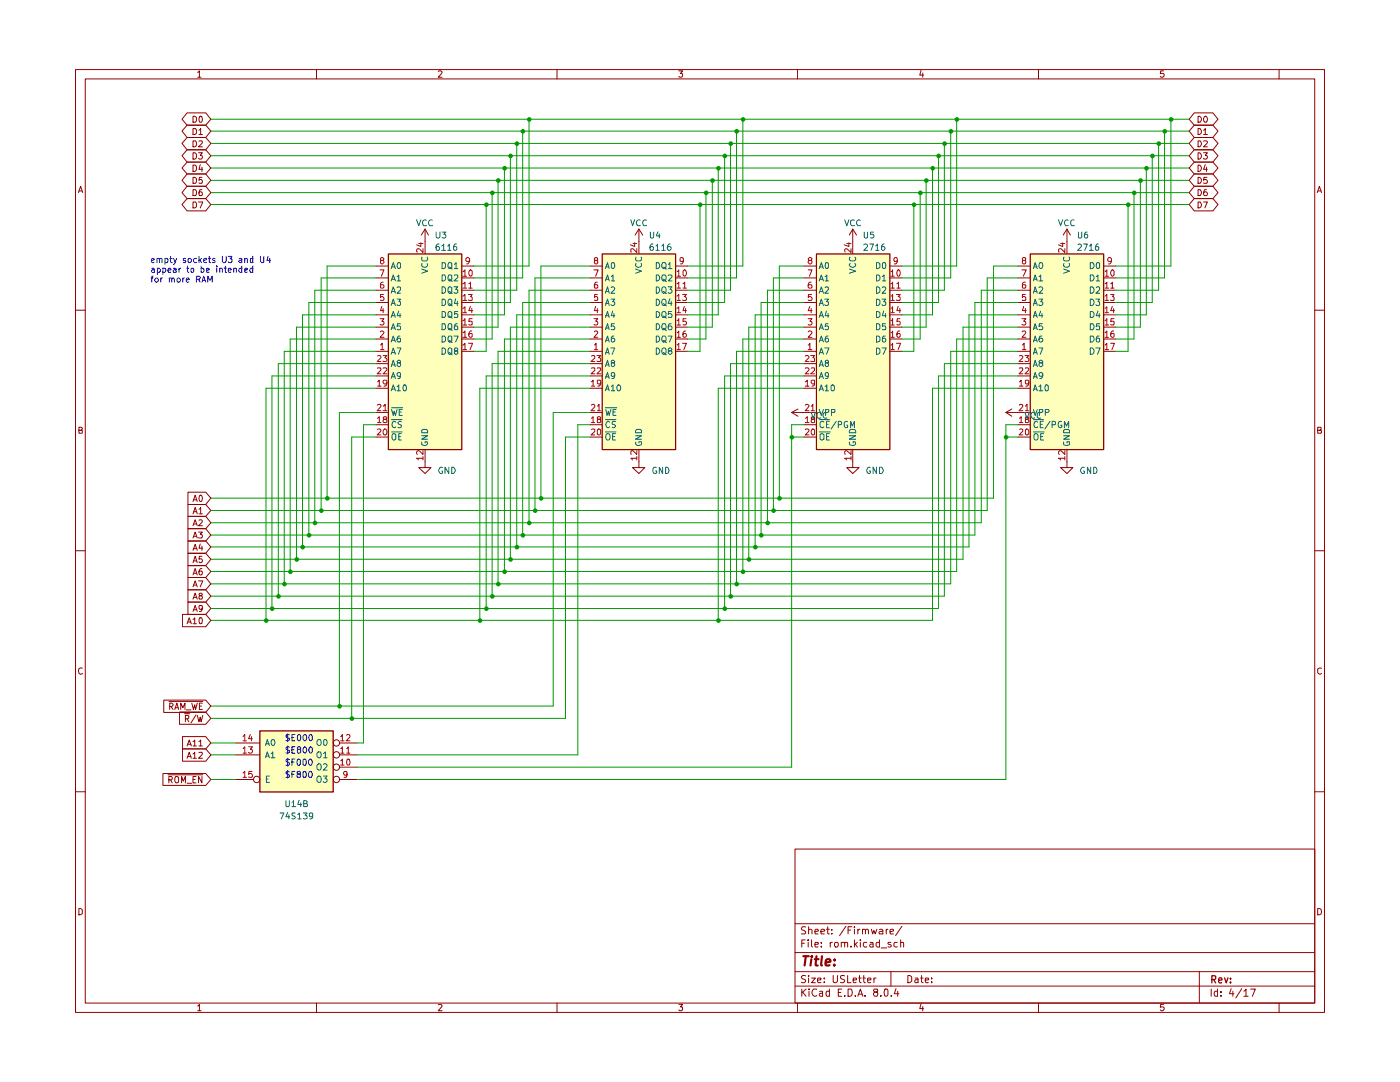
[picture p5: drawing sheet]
<svg xmlns="http://www.w3.org/2000/svg" width="279mm" height="216mm" viewBox="0 0 279 216" stroke-linecap="round" stroke-linejoin="round" font-family="sans-serif">
<g fill="none" stroke="#900000" stroke-width=".2">
<path d="M15.1 13.9h249.2v188.1h-249.2zM17 15.7h245.4v184.5h-245.4zM39.5 14.5l.3-.4v1.3M39.5 15.4h.6M63.2 13.9v1.8M87.5 14.2l.5-.1 .2 .3-.7 1h.7M111.2 13.9v1.8M135.5 14.1h.7l-.4 .5h.3v.7l-.5 .1-.1-.2M159.2 13.9v1.8M183.8 14.1l-.2 .9h.7M184.1 14.6v.8M207.3 13.9v1.8"/>
<path d="M232.2 14.1h-.6v.6l.6-.1 .1 .2v.4l-.2 .2h-.4l-.1-.2M255.3 13.9v1.8M15.7 38.4l.4-1.2 .4 1.2M15.7 38.1h.6M262.9 38.4l.4-1.2 .4 1.2M263.1 38.1h.6M15.1 61.9h1.9M262.4 61.9h1.9M15.7 85.9h.5l.2-.3-.1-.3h-.6v1.1h.6l.1-.5h-.2M263 85.9l.6-.1v-.5h-.6v1.1h.7v-.4v-.1h-.3M15.1 109.9h1.9M262.4 109.9h1.9"/>
<path d="M16.4 133.3a.58 .58 0 0 0-.8 .6 .58 .58 0 0 0 .8 .6v-.1M263.7 133.3h-.3l-.4 .2 .1 .9 .3 .1 .3-.1M15.1 158h1.9M262.4 158h1.9M158.7 169.4h103.7v30.8h-103.7zM15.7 181.3l.6 .1 .1 .2v.7l-.4 .2h-.3zM158.7 196.8h103.7M158.7 193.9h103.7M158.7 190.1h103.7M158.7 184.3h103.7M160 197.4v1.4M160 188.2h.5"/>
<path d="M160.2 198l.7 .8M160.7 187.5h-.7v1.5M160.8 194.7l-.6-.1-.3 .3a.74 .74 0 0 0 .8 .6l.1 .3-.3 .3-.6-.1M160.8 185l-.6-.1-.2 .2v.4l.5 .2 .3 .4-.2 .3h-.7M160.9 197.4l-.9 .7M161.3 187.5v.2M161.3 188v1M161.4 194.6v.2M161.4 185.6l.2-.2 .5 .2v.8M161.4 184.9v1.5M161.4 195.2v.9M161.5 197.4h.1"/>
<path d="M161.5 197.8v1M162 195.2h.7l-.7 .9h.7M162 187.5v1.3l.1 .2M162.6 188.5l.7-.1-.1-.4h-.5l-.1 .2v.6l.2 .2 .4-.1M162.6 185.9l.7-.1-.1-.4h-.4l-.2 .2v.6l.1 .2h.5M163 197.4h-.6a.79 .79 0 0 0-.3 .8 .79 .79 0 0 0 .6 .6l.3-.2M163.2 195.6l.6-.1v-.3h-.6v.1v.7h.6M163.6 197.9h.6v.9M163.8 185.9l.8-.1-.1-.3-.4-.1-.3 .2 .1 .8h.6M163.9 188.8v.2M163.9 188v.2M164.2 198.1l-.6 .2-.1 .2 .2 .3 .5-.1"/>
<path d="M164.5 195.9v.2M164.5 195.2v.1M164.9 185.4h.6M165.2 184.9v1.3l.1 .2h.2M165.5 197.9l-.4-.1-.3 .3 .1 .6h.6M165.5 197.4v1.4M165.7 188v1M166 186.3v.1M166 185.5v.1M166.1 188h-.2l-.2 .3M166.3 194.6l.1 1.4a.52 .52 0 0 0 .7-.2v-1.2M166.6 188.1l.5-.1 .2 .3v.4l-.3 .3h-.2l-.3-.3z"/>
<path d="M167.3 198h.5M167.9 188.1l.6-.1 .1 1M167.9 188v1M168 197.4h-.7v1.4h.7M168.6 198.6v.2M168.6 194.7h-.8a.57 .57 0 0 0 .1 .6 .57 .57 0 0 0 .6 .2l.1 .3a.6 .6 0 0 1-.9 .2M168.6 188.2v-.2h.5l.1 1M168.8 184.8l-1.2 1.9M169.2 194.6v1.5h.6M169.2 197.4h.6a.94 .94 0 0 1-.1 1.4h-.5zM169.2 185.6h.6M169.8 188.8v.2"/>
<path d="M170 184.9h-.8v1.5M170.3 195.6l.6-.1v-.3h-.6v.1v.7h.6M170.5 184.9v.2M170.5 185.4v1M170.5 187.5v1.5M170.7 198.6v.2M170.7 188.4l.4 .6M171.1 188l-.6 .6M171.2 198.8l.5-1.4 .5 1.4M171.2 185.4v1M171.4 195.2h.5M171.4 198.4h.6"/>
<path d="M171.5 194.6v1.2l.4 .3M171.6 185.4l-.4 .3M171.7 187.5v.2M171.7 188v1M172.1 185.6l.2-.2 .4 .2v.8M172.1 185.4v1M172.2 195.2h.5M172.4 194.6v1.2l.2 .3h.1M172.6 198.6v.2M172.7 185.6l.2-.2 .4 .2v.8M173 188h-.5l-.2 .3v.4l.3 .3 .4-.1M173.1 195.6l.7-.1-.1-.3h-.5l-.1 .1 .1 .7h.5"/>
<path d="M173.7 188h.5v1M173.9 185.4l.3 1 .2-.7 .3 .7 .3-1M174.2 188.4h-.5l-.1 .2 .1 .4 .5-.1M174.4 195.2v.9M174.7 198l-.4-.3 .2-.3h.6l.1 .3-.3 .3a.45 .45 0 0 0-.5 .1 .45 .45 0 0 0 0 .5l.1 .1a.44 .44 0 0 0 .6-.1 .44 .44 0 0 0-.2-.6M174.8 195.2h-.2l-.2 .2M175.5 188h-.5l-.2 .3v.4l.3 .3 .4-.1M175.5 185.5l.4-.1 .3 .2v.8h-.7v-.5l.7-.1M175.5 187.5v1.5M175.8 198.6v.2M175.9 189.1h1.1M176.5 197.4h.5l.2 .2v.9l-.3 .3a.99 .99 0 0 1-.4-1.4z"/>
<path d="M176.9 185.4v1M177.2 185.4l-.3 .3M177.6 185.9l.7-.1v-.3l-.4-.1-.3 .2 .1 .8h.6M177.8 188h-.5l-.1 .3 .6 .3 .1 .2-.3 .2-.4-.1M177.8 193.9v2.9M177.9 198.6v.2M178.8 197.3l-.3 1h.9M179.1 188l-.6 .1-.1 .6a.45 .45 0 0 0 .7 .2M179.2 197.8v1M179.7 188.1l.6-.1v1M179.7 187.5v1.5M180 184.8l-1.3 1.9"/>
<path d="M181.2 194.6h.3l.4 .4v.7l-.4 .4h-.3zM182.6 195.2h.5l.1 .9M183.2 195.5h-.5l-.2 .2 .2 .4 .5-.1M183.7 195.2h.5M183.9 194.6v1.2l.3 .3M184.7 195.6l.6-.1v-.3h-.6v.1v.7h.6M185.9 195.9v.2M185.9 195.2v.1M239.4 193.9v6.3M241.7 197.4v1.4M243 197.9l-.4-.1-.3 .3 .1 .6h.6M243 197.4v1.4"/>
<path d="M243.7 198.6v.2M243.7 197.9v.1M245.7 197.3l-.3 1h.9M246 197.8v1M247.8 197.3l-1.2 1.8M248.2 197.8l.5-.4v1.4M248.2 198.8h.9M249.6 197.4h.9l-.6 1.4M263 181.3a.65 .65 0 0 1 .7 .6 .65 .65 0 0 1-.7 .6zM39.5 200.7l.3-.3v1.3M39.5 201.7h.6M63.2 200.2v1.8"/>
<path d="M87.5 200.5l.5-.1 .2 .3-.7 1h.7M111.2 200.2v1.8M135.5 200.4h.7l-.4 .5h.3v.7l-.5 .1-.1-.2M159.2 200.2v1.8M183.8 200.3l-.2 1h.7M184.1 200.8v.9M207.3 200.2v1.8M232.2 200.4h-.6v.6l.6-.1 .1 .2v.3l-.2 .3h-.4l-.1-.2M255.3 200.2v1.8"/>
</g>
<path d="M241.9 195.5l.6-.1 .1-.6-.7-.1v1.4M242.2 195.5l.4 .6M243.2 195.6l.7-.1-.2-.4-.4 .1-.1 .7 .2 .2 .4-.1M244.4 195.1l.3 1 .4-1M245.6 196v.1M245.6 195.2v.2" fill="none" stroke="#900000" stroke-width=".25"/>
<path d="M160.3 190.8h1.1M160.8 190.8l-.2 1.9M161.9 191.4l-.1 1.3M162 190.8v.2M162.6 191.4h.8M162.9 190.8l-.1 1.8 .4 .1M164 190.8l-.1 1.6 .1 .3M164.8 192.1l.9-.2v-.4a.6 .6 0 0 0-.9 .1v1h.8M166.5 192.5v.2M166.6 191.5v.1" fill="none" stroke="#900000" stroke-width=".42"/>
<g fill="#feffba">
<path d="M120.1 50.6h14.7v39.1h-14.7z"/>
<path d="M77.5 50.6h14.6v39.1h-14.6z"/>
<path d="M51.8 145.8h14.7v12.2h-14.7z"/>
<path d="M205.6 50.6h14.6v39.1h-14.6z"/>
<path d="M162.9 50.6h14.6v39.1h-14.6z"/>
</g>
<g fill="none" stroke="#900000" stroke-width=".2">
<path d="M37.3 37.2h3.8l1 1.2-1 1.2h-3.8l-1-1.2zM37.3 39.6h3.8l1 1.2-1 1.3h-3.8l-1-1.3zM37.3 29.9h3.8l1 1.2-1 1.2h-3.8l-1-1.2zM37.3 34.7h3.8l1 1.3-1 1.2h-3.8l-1-1.2zM37.3 25h3.8l1 1.2-1 1.2h-3.8l-1-1.2zM37.3 22.5h3.8l1 1.3-1 1.2h-3.8l-1-1.2zM37.3 32.3h3.8l1 1.2-1 1.2h-3.8l-1-1.2zM37.3 27.4h3.8l1 1.2-1 1.3h-3.8l-1-1.3zM38.5 37.8h.5l.2 .3v.7l-.2 .2h-.5zM38.5 30.5h.4l.3 .3v.6l-.3 .3h-.4zM38.5 35.4h.4l.3 .2v.7l-.2 .3h-.5zM38.5 25.7h.5l.2 .2v.7l-.3 .2h-.4z"/>
<path d="M38.5 23.2h.4l.3 .3v.6l-.2 .3h-.5zM38.5 32.9l.5 .1 .2 .3v.6l-.3 .3h-.4zM38.5 28.1h.5l.2 .3v.6l-.3 .3h-.4zM39.6 30.5h.8l-.4 .5 .3 .1v.6h-.5l-.2-.1M39.7 26l.3-.3v1.1M39.7 28.2l.6-.1 .1 .3-.8 .9h.8M39.7 26.8h.7M39.8 23.3l.3-.1a.86 .86 0 0 1 .1 1.2l-.4-.1zM40 32.9l-.3 .9h.8M40.3 37.8h-.3l-.3 .6 .1 .6h.5a.43 .43 0 0 0 0-.5 .43 .43 0 0 0-.5-.1l-.1 .1M40.3 35.4h-.5l-.1 .6 .2-.2 .4 .1v.7l-.6-.1M40.3 33.4v.8"/>
<path d="M238.3 22.5h3.8l1 1.3-1 1.2h-3.8l-1-1.2zM238.3 27.4h3.8l1 1.2-1 1.3h-3.8l-1-1.3zM238.3 29.9h3.8l1 1.2-1 1.2h-3.8l-1-1.2zM238.3 25h3.8l1 1.2-1 1.2h-3.8l-1-1.2zM238.3 34.7h3.8l1 1.3-1 1.2h-3.8l-1-1.2zM238.3 37.2h3.8l1 1.2-1 1.2h-3.8l-1-1.2zM238.3 32.3h3.8l1 1.2-1 1.2h-3.8l-1-1.2zM238.3 39.6h3.8l1 1.2-1 1.3h-3.8l-1-1.3zM239.1 23.2a.66 .66 0 0 1 .7 .4 .66 .66 0 0 1-.3 .8h-.4zM239.1 28.1h.4a.66 .66 0 0 1 .3 .8 .66 .66 0 0 1-.7 .4zM239.1 30.5a.64 .64 0 0 1 .7 .6 .64 .64 0 0 1-.7 .6zM239.1 25.7h.4a.66 .66 0 0 1 .3 .7 .66 .66 0 0 1-.7 .4z"/>
<path d="M239.1 35.4a.66 .66 0 0 1 .7 .4 .66 .66 0 0 1-.3 .8h-.4zM239.1 37.8h.4l.2 .3 .1 .4-.3 .5h-.4zM239.1 32.9a.64 .64 0 0 1 .7 .7 .64 .64 0 0 1-.7 .6zM240.2 28.2l.6-.1 .2 .2-.1 .3-.7 .7h.8M240.2 30.5h.8l-.5 .5 .4 .1 .1 .4-.3 .2h-.3l-.2-.1M240.2 26l.3-.3v1.1M240.2 26.8h.8M240.4 23.3l.2-.1a.84 .84 0 0 1 .2 1.2l-.4-.1a.78 .78 0 0 1 0-1zM240.5 32.9l-.3 .9h.8M240.8 37.8l-.4 .1-.2 .9 .2 .2 .5-.1 .1-.4-.3-.2h-.2l-.3 .2M240.8 33.4v.8M240.9 35.4h-.6l-.1 .6 .2-.2h.3l.3 .3v.3l-.2 .2-.6-.1"/>
<path d="M38.5 40.3h.5l.2 .3v.6l-.3 .3h-.4zM39.6 40.3h.9l-.5 1.2M75 55.5h2.5M75 57.9h2.5M75 53.1h2.5M84.8 45.7v4.9M84.8 45.7l-.7 1.2M84.8 45.7l.7 1.2M92.1 55.5h2.5M92.1 57.9h2.5M92.1 53.1h2.5M117.8 55.5h2.3"/>
<path d="M117.8 57.9h2.3M117.8 53.1h2.3M127.5 45.7l-.8 1.2M127.5 45.7v4.9M127.5 45.7l.8 1.2M134.8 55.5h2.4M134.8 57.9h2.4M134.8 53.1h2.4M160.4 55.5h2.5M160.4 57.9h2.5M160.4 53.1h2.5M170.2 45.7v4.9"/>
<path d="M170.2 45.7l-.7 1.2M170.2 45.7l.7 1.2M177.5 55.5h2.5M177.5 57.9h2.5M177.5 53.1h2.5M203.1 55.5h2.5M203.1 57.9h2.5M203.1 53.1h2.5M212.9 45.7v4.9M212.9 45.7l-.7 1.2M212.9 45.7l.7 1.2M220.2 55.5h2.5"/>
<path d="M220.2 57.9h2.5M220.2 53.1h2.5M239.1 40.3h.4a.66 .66 0 0 1 .3 .8 .66 .66 0 0 1-.7 .4zM240.2 40.3h.8l-.5 1.2M75 70.1h2.5M75 60.4h2.5M75 62.8h2.5M75 65.3h2.5M75 67.6h2.5M75 77.5h2.5M75 75h2.5M75 72.6h2.5"/>
<path d="M92.1 70.1h2.5M92.1 60.4h2.5M92.1 62.8h2.5M92.1 65.3h2.5M92.1 67.6h2.5M117.8 70.1h2.3M117.8 60.4h2.3M117.8 62.8h2.3M117.8 65.3h2.3M117.8 67.6h2.3M117.8 77.5h2.3M117.8 75h2.3"/>
<path d="M117.8 72.6h2.3M134.8 70.1h2.4M134.8 60.4h2.4M134.8 62.8h2.4M134.8 65.3h2.4M134.8 67.6h2.4M160.4 70.1h2.5M160.4 60.4h2.5M160.4 62.8h2.5M160.4 65.3h2.5M160.4 67.6h2.5M160.4 77.5h2.5"/>
<path d="M160.4 75h2.5M160.4 72.6h2.5M177.5 70.1h2.5M177.5 60.4h2.5M177.5 62.8h2.5M177.5 65.3h2.5M177.5 67.6h2.5M203.1 70.1h2.5M203.1 60.4h2.5M203.1 62.8h2.5M203.1 65.3h2.5M203.1 67.6h2.5"/>
<path d="M203.1 77.5h2.5M203.1 75h2.5M203.1 72.6h2.5M220.2 70.1h2.5M220.2 60.4h2.5M220.2 62.8h2.5M220.2 65.3h2.5M220.2 67.6h2.5M37.5 98.2h3.6l1 1.2-1 1.3h-3.6zM38.6 99.7h.6M40 98.8a.68 .68 0 0 1 .4 .6 .68 .68 0 0 1-.4 .7l-.3-.5 .1-.6zM75 84.8h2.5"/>
<path d="M75 87.2h2.5M75 82.3h2.5M84.8 89.7v3.6h1.2l-1.2 1.2-1.2-1.2h1.2M117.8 84.8h2.3M117.8 87.2h2.3M117.8 82.3h2.3M127.5 89.7v3.6h1.2l-1.2 1.2-1.3-1.2h1.3M158 82.3h4.9M158 82.3l1.3 .8M159.3 81.6l-1.3 .7M160.4 84.8h2.5M160.4 87.2h2.5"/>
<path d="M170.2 89.7v3.6h1.2l-1.2 1.2-1.2-1.2h1.2M200.7 82.3h4.9M200.7 82.3l1.2 .8M201.9 81.6l-1.2 .7M203.1 84.8h2.5M203.1 87.2h2.5M212.9 89.7v3.6h-1.2l1.2 1.2 1.2-1.2h-1.2M37.5 100.7h3.6l1 1.2-1 1.1h-3.6zM37.5 103h3.6l1 1.3-1 1.2h-3.6zM37.5 105.5h3.6l1 1.3-1 1.1h-3.6zM37.5 107.9h3.6l1 1.2-1 1.3h-3.6zM37.5 110.4h3.6l1 1.2-1 1.3h-3.6z"/>
<path d="M37.5 117.7h3.6l1 1.3-1 1.1h-3.6zM37.5 115.2h3.6l1 1.3-1 1.2h-3.6zM37.5 112.9h3.6l1 1.1-1 1.2h-3.6zM38.5 102.5l.4-1.2 .5 1.2M38.5 100.1l.4-1.3 .5 1.3M38.5 104.9l.4-1.2 .5 1.2M38.5 107.4l.4-1.2 .5 1.2M38.5 109.8l.4-1.2 .5 1.2M38.5 112.3l.4-1.3 .5 1.3M38.5 119.5l.4-1.1 .5 1.1M38.5 117.1l.4-1.2 .5 1.2M38.5 114.7l.4-1.2 .5 1.2"/>
<path d="M38.6 102.1h.6M38.6 104.6h.6M38.6 107h.6M38.6 109.5h.6M38.6 111.9h.6M38.6 119.2h.6M38.6 116.8h.6M38.6 114.4h.6M39.6 106.2h.8l-.4 .4 .3 .1 .1 .1-.1 .6-.7-.1M39.6 115.9h.9l-.5 1.2M39.7 101.6l.3-.3v1.2M39.7 103.8l.4-.1 .3 .4-.8 .8h.8"/>
<path d="M39.7 102.5h.7M40 108.5l-.3 .9h.8M40 118.9l-.3-.3a.35 .35 0 0 1 .3-.2 .35 .35 0 0 1 .4 .2l-.1 .2-.5 .2v.5h.5l.1-.4-.3-.2M40.3 111h-.5l-.1 .6h.6v.6l-.4 .1-.2-.2M40.3 113.5h-.3a.93 .93 0 0 0-.2 1.1h.5l.1-.5-.1-.1h-.5l-.1 .1M40.3 109v.8M32.7 139.7h8.4l1 1.2-1 1.3h-8.4zM33.7 140h6.8M36.4 122.6h4.7l1 1.2-1 1.3h-4.7zM37.3 124.5l.5-1.2 .4 1.2M37.5 120.1h3.6l1 1.3-1 1.2h-3.6zM37.5 124.1h.6"/>
<path d="M38.5 123.6l.4-.3v1.2M38.5 122l.4-1.2 .5 1.2M38.5 124.5h.7M38.6 121.7h.6M39.8 123.4l.4-.1a.91 .91 0 0 1-.1 1.2l-.3-.1zM40.4 121.3l-.3 .3-.3-.1v-.7h.5l.1 .2-.2 .9-.4 .1M32.5 154.3h8.6l1 1.2-1 1.2h-8.6zM33.5 154.6h7M33.7 155.6h.5l.2-.2v-.3l-.2-.2h-.5v1.3M33.9 141h.4l.2-.5-.2-.2h-.4v1.3M34 155.6l.4 .6M34.1 141l.4 .6"/>
<path d="M34.9 141.6l.4-1.3 .3 1.3M35 141.2h.6M35.1 154.9l.5 .2v.9l-.5 .2a.86 .86 0 0 1 0-1.3zM35.8 142.1h5.3l1 1.2-1 1.2h-5.3zM36.1 141.6v-1.3l.4 .9 .4-.9v1.3M36.2 156.2v-1.3l.4 1 .4-1v1.3M36.4 147h4.7l1 1.3-1 1.1h-4.7zM36.4 149.4h4.7l1 1.2-1 1.3h-4.7zM36.8 142.4h1M37 143.4h.5l.2-.1v-.5l-.7-.1v1.3M37.2 141.6h.9M37.3 148.8l.5-1.1 .4 1.1"/>
<path d="M37.3 151.3l.5-1.2 .4 1.2M37.3 143.4l.4 .6M37.3 156.3h1M37.5 148.5h.6M37.5 151h.6M38.3 140.3l.3 1.3 .3-1 .1 1 .4-1.3M38.5 148l.4-.3v1.1M38.5 150.5l.4-.4v1.2M38.5 155.5h.4M38.5 148.8h.7M38.5 151.3h.7M39.1 154.9h-.6v1.3h.6"/>
<path d="M39.1 142.7l-1 1.6M39.4 142.7l.3 1.3 .3-.9 .1 .9 .4-1.3M39.7 148l.3-.3v1.1M39.7 150.2l.6-.1 .1 .4-.8 .8h.8M39.7 148.8h.7M39.8 140.9h.4M40.3 154.9v1.3l-.7-1.3v1.3M40.4 140.3h-.6v1.3h.6M47 150.6h4.8M47 148.3h4.8M47 155.5h3.6M67.7 153.1h3.7"/>
<path d="M67.7 150.6h3.7M67.7 148.3h3.7M67.7 155.5h3.7"/>
<circle cx="51.2" cy="155.5" r=".64"/>
<circle cx="67.1" cy="153.1" r=".64"/>
<circle cx="67.1" cy="148.3" r=".64"/>
<circle cx="67.1" cy="150.6" r=".64"/>
<circle cx="67.1" cy="155.5" r=".64"/>
</g>
<path d="M77.5 50.7h14.7v39h-14.7zM120.2 50.7h14.6v39h-14.6zM162.9 50.7h14.7v39h-14.7zM205.6 50.7h14.7v39h-14.7zM51.9 145.8h14.6v12.2h-14.6z" fill="none" stroke="#900000" stroke-width=".25"/>
<g fill="none" stroke="#006665" stroke-width=".2">
<path d="M78.1 58.5l.4-1.3 .4 1.3M78.1 56l.4-1.1 .4 1.1M78.1 53.6l.4-1.2 .4 1.2M78.2 58.2h.6M78.2 55.7h.6M78.2 53.3h.6M79.2 59.7h.7l-.3 .5 .3 .1v.5l-.1 .2h-.4l-.2-.2M79.2 57.4l.2-.2h.4l.1 .2v.4l-.7 .7h.7M79.2 55.2l.4-.3v1.1M79.2 56h.7M79.4 52.4h.4l.1 .2v.7l-.3 .3a.84 .84 0 0 1-.2-1.2zM84.2 53.7l1.1 .4-1.1 .4"/>
<path d="M84.2 52.6v.5a.61 .61 0 0 0 .7 .2 .61 .61 0 0 0 .4-.7M84.2 51.3v.6l.2 .2h.7a.52 .52 0 0 0 .2-.8M88.2 54.9h.5l.2 .2v.6l-.3 .3h-.4zM88.2 57.2l.5 .1 .2 .3v.6l-.3 .3h-.4zM88.2 59.7l.5 .1 .2 .2v.6l-.3 .4h-.4zM88.2 52.4h.5l.2 .3v.6l-.3 .3h-.4zM89.5 57.4l.2-.2 .5 .2v.9l-.5 .2a.9 .9 0 0 1-.2-1.1zM89.5 59.9l.2-.2 .5 .2v.9l-.5 .2a.9 .9 0 0 1-.2-1.1zM89.6 54.9h.4l.2 .1v.9l-.5 .1a.86 .86 0 0 1-.1-1.1zM89.6 52.4h.4l.2 .2v.8l-.5 .2a.86 .86 0 0 1-.1-1.2zM89.7 55.7l.6 .4M89.7 58.2l.6 .4"/>
<path d="M89.7 53.3l.6 .4M90.6 57.2h.8l-.5 .5 .5 .1v.5l-.3 .2h-.3l-.2-.2M90.7 54.9h.6l.1 .5-.8 .6h.8M90.7 52.7l.3-.3v1.2M90.7 53.6h.7M90.9 59.6l-.2 .9h.7M120.8 58.5l.4-1.3 .4 1.3M120.8 56l.4-1.1 .4 1.1M120.8 53.6l.4-1.2 .4 1.2M120.9 58.2h.6M120.9 55.7h.6M120.9 53.3h.6"/>
<path d="M121.9 59.7h.8l-.4 .5 .4 .2v.3l-.3 .3h-.3l-.2-.2M122 57.4l.4-.2 .3 .4-.8 .9h.8M122 55.2l.3-.3v1.1M122 52.6l.2-.2 .3 .1a.66 .66 0 0 1-.2 1.1l-.3-.3zM122 56h.7M126.8 53.7l1.2 .4-1.2 .4M126.9 52.6a.61 .61 0 0 0 .3 .7 .61 .61 0 0 0 .8-.2l-.1-.5M126.9 51.3v.1a.45 .45 0 0 0 .2 .7h.7l.2-.2-.1-.6M131 54.9h.4a.66 .66 0 0 1 .2 .7 .66 .66 0 0 1-.6 .4zM131 57.2a.64 .64 0 0 1 .7 .7 .64 .64 0 0 1-.7 .6zM131 59.7a.64 .64 0 0 1 .7 .6 .64 .64 0 0 1-.7 .7zM131 52.4h.4a.66 .66 0 0 1 .2 .8 .66 .66 0 0 1-.6 .4z"/>
<path d="M132.2 59.9l.2-.2 .4 .1a.77 .77 0 0 1-.2 1.2l-.4-.1a.92 .92 0 0 1 0-1zM132.2 54.9h.6a.77 .77 0 0 1-.2 1.1h-.4a.87 .87 0 0 1 0-1.1zM132.2 57.3h.6a.77 .77 0 0 1-.2 1.2l-.4-.1a.87 .87 0 0 1 0-1.1zM132.2 52.4h.6a.77 .77 0 0 1-.2 1.2l-.4-.1a.87 .87 0 0 1 0-1.1zM132.3 55.7l.7 .4M132.3 58.2l.7 .4M132.3 53.3h.3l.2 .4h.2M133.3 54.9h.6l.2 .1-.1 .4-.7 .6h.8M133.3 57.2h.8l-.4 .5 .3 .1 .1 .5-.2 .2h-.4l-.2-.2M133.3 52.7l.4-.3v1.2M133.3 53.6h.8M133.7 59.6l-.4 .9h.8"/>
<path d="M163.5 58.5l.4-1.3 .4 1.3M163.5 56l.4-1.1 .4 1.1M163.5 53.6l.4-1.2 .4 1.2M163.7 58.2h.5M163.7 55.7h.5M163.7 53.3h.5M164.6 59.7h.8l-.5 .5h.4l.1 .2-.1 .5-.5 .1-.2-.2M164.7 57.4l.4-.2 .3 .4-.8 .9h.8M164.7 55.2l.3-.3v1.1M164.7 56h.7M164.8 52.4h.4a.86 .86 0 0 1-.1 1.2h-.2a.86 .86 0 0 1-.1-1.2zM169.5 53.7l1.3 .4-1.3 .4"/>
<path d="M169.7 52.6l-.2 .2a.65 .65 0 0 0 .6 .5 .65 .65 0 0 0 .7-.5l-.2-.2M169.7 51.3l-.2 .4 .3 .4 .8-.1 .2-.3-.2-.4M174.9 54.9h.4l.3 .2v.6l-.4 .3h-.3zM174.9 57.2l.6 .2 .1 .2v.6l-.4 .3h-.3zM174.9 59.7l.6 .2 .1 .1v.6l-.4 .4h-.3zM174.9 52.4h.4l.3 .3v.6l-.4 .3h-.3zM176 59.7h.8l-.4 .5h.3l.1 .2-.1 .5-.5 .1-.2-.2M176.1 55.2l.3-.3v1.1M176.1 57.4l.4-.2 .3 .4-.8 .9h.8M176.1 52.6l.2-.2h.3a.86 .86 0 0 1-.1 1.2l-.3-.1-.1-.2zM176.1 56h.7M206.2 58.5l.4-1.3 .4 1.3"/>
<path d="M206.2 56l.4-1.1 .4 1.1M206.2 53.6l.4-1.2 .4 1.2M206.3 58.2h.6M206.3 55.7h.6M206.3 53.3h.6M207.3 59.7h.8l-.4 .5 .4 .2v.3l-.2 .3h-.4l-.2-.2M207.3 57.4l.2-.2h.4l.2 .3-.1 .3-.7 .7h.8M207.3 55.2l.4-.3v1.1M207.3 56h.8M207.5 52.4h.2a.62 .62 0 0 1 .4 .6 .62 .62 0 0 1-.4 .6 .84 .84 0 0 1-.2-1.2zM212.3 53.7l1.1 .4-1.1 .4M212.3 52.6v.5l.5 .2 .6-.2v-.5"/>
<path d="M212.3 51.3v.6l.2 .2h.7l.2-.2v-.6M217.6 54.9h.5a.66 .66 0 0 1 .2 .8 .66 .66 0 0 1-.7 .3zM217.6 57.2a.65 .65 0 0 1 .8 .7 .65 .65 0 0 1-.8 .6zM217.6 59.7a.65 .65 0 0 1 .8 .6 .65 .65 0 0 1-.8 .7zM217.6 52.4h.5a.66 .66 0 0 1 .2 .8 .66 .66 0 0 1-.7 .4zM218.7 59.7h.8l-.4 .5 .4 .1v.5l-.2 .2h-.4l-.2-.2M218.8 55.2l.3-.3v1.1M218.8 57.4l.1-.2h.4l.2 .2v.4l-.8 .7h.8M218.8 56h.7M218.9 52.5l.4-.1 .2 .2v.7a.35 .35 0 0 1-.5 .3 .35 .35 0 0 1-.2-.4zM78.1 70.7l.4-1.3 .4 1.3M78.1 78l.4-1.2 .4 1.2"/>
<path d="M78.1 68.2l.4-1.1 .4 1.1M78.1 75.5l.4-1.2 .4 1.2M78.1 73.2l.4-1.3 .4 1.3M78.1 65.8l.4-1.2 .4 1.2M78.1 63.3l.4-1.2 .4 1.2M78.1 61l.4-1.3 .4 1.3M78.2 70.4h.6M78.2 77.6h.6M78.2 67.9h.6M78.2 75.2h.6M78.2 72.8h.6M78.2 65.4h.6"/>
<path d="M78.2 63h.6M78.2 60.5h.6M79.2 69.4h.8l-.5 1.3M79.2 77.1l.4-.3v1.2M79.2 78h.7M79.5 72.4l-.3-.3 .3-.2h.3l.1 .4-.4 .1-.3 .2v.3l.3 .3 .4-.2v-.4l-.1-.2M79.6 62.1l-.4 .9h.8M79.8 67.1h-.4l-.2 .9 .3 .2h.4v-.6l-.4-.1-.3 .2M79.8 62.6v.7M79.9 74.8v.2a.42 .42 0 0 1-.5 0 .42 .42 0 0 1-.1-.6h.6v.9l-.1 .2h-.4M79.9 64.6h-.6l-.1 .6 .2-.2h.4l.1 .2v.5h-.7M80.5 76.9l.4-.1a.86 .86 0 0 1 0 1.2l-.4-.1z"/>
<path d="M88.2 62.1h.4l.3 .3v.7l-.2 .2h-.5zM88.2 64.6h.5l.2 .3v.6l-.2 .3h-.5zM88.2 67.1h.5l.2 .2v.7l-.3 .2h-.4zM88.2 69.4h.4l.3 .4v.6l-.3 .3h-.4zM89.5 62.3l.2-.2 .5 .2v.9l-.2 .1h-.3a.74 .74 0 0 1-.2-1zM89.5 69.6l.2-.2 .5 .2v.9l-.5 .2a.9 .9 0 0 1-.2-1.1zM89.6 64.6h.4l.2 .2v.8l-.2 .2h-.4l-.1-.2-.1-.6zM89.6 67.1h.4l.2 .1v.9l-.5 .1a.86 .86 0 0 1-.1-1.1zM89.7 60.6l.6 .4M89.7 63.1l.6 .4M89.7 65.5l.6 .5M89.7 68l.6 .3"/>
<path d="M89.7 70.4l.6 .4M90.6 67.1h.8l-.5 1.1M90.9 70l-.1-.1a.34 .34 0 0 1 .1-.4 .34 .34 0 0 1 .5 .1l-.1 .3-.5 .1-.1 .2v.2l.2 .3 .5-.2v-.4l-.3-.1M91.3 64.6l-.5 .1-.1 .8 .1 .3 .6-.1-.1-.6-.4-.1-.2 .3M91.3 60.1v.9M91.4 62.1h-.6l-.1 .6 .1-.1 .5 .1 .1 .5h-.7M120.8 70.7l.4-1.3 .4 1.3M120.8 78l.4-1.2 .4 1.2M120.8 68.2l.4-1.1 .4 1.1M120.8 75.5l.4-1.2 .4 1.2M120.8 73.2l.4-1.3 .4 1.3M120.8 65.8l.4-1.2 .4 1.2"/>
<path d="M120.8 63.3l.4-1.2 .4 1.2M120.8 61l.4-1.3 .4 1.3M120.9 70.4h.6M120.9 77.6h.6M120.9 67.9h.6M120.9 75.2h.6M120.9 72.8h.6M120.9 65.4h.6M120.9 63h.6M120.9 60.5h.6M121.9 69.4h.8l-.5 1.3M122 77.1l.3-.3v1.2"/>
<path d="M122 78h.7M122.2 72.4l-.2-.1v-.2l.4-.2 .3 .3-.7 .4v.4l.2 .2h.2l.3-.3v-.3l-.3-.2M122.3 62.1l-.3 .9h.7M122.5 67.1h-.3l-.2 .2v.9a.42 .42 0 0 0 .6-.1 .42 .42 0 0 0 0-.5l-.4-.1-.2 .2M122.5 62.6v.7M122.6 64.6h-.6v.6l.4-.2 .3 .3-.2 .5-.5-.1M122.7 74.8l-.3 .3-.4-.1v-.6l.4-.1 .3 .3-.2 .8-.4 .1M123.3 76.9h.3a.67 .67 0 0 1 0 1.1l-.3-.1a.78 .78 0 0 1 0-1zM131 62.1a.66 .66 0 0 1 .6 .5 .66 .66 0 0 1-.2 .7h-.4zM131 64.6h.4l.2 .3 .1 .4-.3 .5h-.4zM131 67.1h.4a.66 .66 0 0 1 .2 .7 .66 .66 0 0 1-.6 .4zM131 69.4a.64 .64 0 0 1 .7 .7 .64 .64 0 0 1-.7 .6z"/>
<path d="M132.2 62.2h.6a.87 .87 0 0 1 0 1.1h-.6a.87 .87 0 0 1 0-1.1zM132.2 64.6h.6v.2l.1 .6-.1 .4h-.6v-.2l-.1-.6zM132.2 67.1h.6a.77 .77 0 0 1-.2 1.1h-.4a.87 .87 0 0 1 0-1.1zM132.2 69.5h.6a.77 .77 0 0 1-.2 1.2l-.4-.1a.87 .87 0 0 1 0-1.1zM132.3 60.6l.7 .4M132.3 63.1l.7 .4M132.3 65.5h.3l.4 .5M132.3 68h.3l.2 .3h.2M132.3 70.4l.7 .4M133.3 67.1h.8l-.5 1.1M133.6 70l-.3-.3 .3-.3h.3l.2 .4-.8 .4v.2l.3 .3h.3l.2-.3v-.2l-.2-.2M133.9 64.6l-.4 .1-.2 .8 .2 .3 .5-.1 .1-.4-.2-.3h-.3l-.3 .3"/>
<path d="M133.9 60.1v.9M134 62.1h-.6l-.1 .6 .2-.1h.4l.2 .2v.4l-.2 .1-.6-.1M163.5 70.7l.4-1.3 .4 1.3M163.5 78l.4-1.2 .4 1.2M163.5 68.2l.4-1.1 .4 1.1M163.5 75.5l.4-1.2 .4 1.2M163.5 73.2l.4-1.3 .4 1.3M163.5 65.8l.4-1.2 .4 1.2M163.5 63.3l.4-1.2 .4 1.2M163.5 61l.4-1.3 .4 1.3M163.7 70.4h.5M163.7 77.6h.5"/>
<path d="M163.7 67.9h.5M163.7 75.2h.5M163.7 72.8h.5M163.7 65.4h.5M163.7 63h.5M163.7 60.5h.5M164.6 69.4h.8l-.5 1.3M164.7 77.1l.3-.3v1.2M164.7 78h.7M164.9 72.4h-.1a.31 .31 0 0 1 0-.4 .31 .31 0 0 1 .5 .1v.3h-.4l-.2 .2v.3l.2 .3 .4-.1 .1-.2v-.3l-.3-.2M164.9 62.1l-.2 .9h.7M165.3 67.1h-.5l-.1 .9a.35 .35 0 0 0 .3 .3 .35 .35 0 0 0 .4-.3v-.3a.35 .35 0 0 0-.4-.2 .35 .35 0 0 0-.3 .2"/>
<path d="M165.3 64.6h-.5l-.1 .6 .1-.2 .5 .1v.7l-.6-.1M165.3 62.6v.7M165.4 74.8a.35 .35 0 0 1-.4 .3 .35 .35 0 0 1-.3-.3v-.2a.35 .35 0 0 1 .3-.3 .35 .35 0 0 1 .4 .3l-.2 .8-.4 .1M165.9 76.9l.3-.1a.77 .77 0 0 1 .2 1.2h-.4l-.1-.2zM174.9 62.1l.7 .3v.7l-.3 .2h-.4zM174.9 64.6h.4l.3 .3v.6l-.3 .3h-.4zM174.9 67.1h.4l.3 .2v.7l-.4 .2h-.3zM174.9 69.4h.3l.4 .4v.6l-.4 .3h-.3zM176 69.4h.9l-.6 1.3M176.4 62.1l-.3 .9h.8M176.7 64.6h-.6v.5a.45 .45 0 0 1 .6 .1 .45 .45 0 0 1 0 .6l-.6-.1M176.7 67.1h-.4l-.2 .2v.9h.6v-.6l-.4-.1-.2 .2"/>
<path d="M176.7 62.6v.7M206.2 70.7l.4-1.3 .4 1.3M206.2 78l.4-1.2 .4 1.2M206.2 68.2l.4-1.1 .4 1.1M206.2 75.5l.4-1.2 .4 1.2M206.2 73.2l.4-1.3 .4 1.3M206.2 65.8l.4-1.2 .4 1.2M206.2 63.3l.4-1.2 .4 1.2M206.2 61l.4-1.3 .4 1.3M206.3 70.4h.6M206.3 77.6h.6M206.3 67.9h.6"/>
<path d="M206.3 75.2h.6M206.3 72.8h.6M206.3 65.4h.6M206.3 63h.6M206.3 60.5h.6M207.3 69.4h.8l-.5 1.3M207.3 77.1l.4-.3v1.2M207.3 78h.8M207.6 72.4l-.3-.2 .3-.3h.3l.2 .2-.2 .3h-.3l-.3 .2v.3l.3 .3h.3l.2-.3v-.3l-.2-.2M207.7 62.1l-.4 .9h.8M207.9 67.1h-.3l-.2 .2v.9a.42 .42 0 0 0 .6-.1 .42 .42 0 0 0 0-.5l-.4-.1-.3 .2M207.9 62.6v.7"/>
<path d="M208 64.6h-.6l-.1 .6 .2-.2h.4l.2 .3-.1 .4h-.7M208.1 74.8l-.1 .2a.42 .42 0 0 1-.5 0 .42 .42 0 0 1-.1-.6h.6a.98 .98 0 0 1-.1 1.1h-.4M208.6 76.9l.4-.1 .2 .2v.8l-.2 .2-.4-.1zM217.6 62.1a.66 .66 0 0 1 .7 .4 .66 .66 0 0 1-.2 .8h-.5zM217.6 64.6h.5l.2 .3 .1 .4-.3 .5h-.5zM217.6 67.1h.5a.66 .66 0 0 1 .2 .8 .66 .66 0 0 1-.7 .3zM217.6 69.4a.65 .65 0 0 1 .8 .7 .65 .65 0 0 1-.8 .6zM218.7 69.4h.8l-.5 1.3M219.1 62.1l-.3 .9h.7M219.4 67.1h-.5l-.1 .9 .2 .2h.5v-.6l-.5-.1-.2 .2M219.4 62.6v.7M219.5 64.6h-.6l-.1 .6 .1-.2h.4l.2 .2v.5h-.7"/>
<path d="M78.1 81.7l.4 1.2 .2-.9 .2 .9 .3-1.2M78.1 83.7h2.2M78.1 86.2h2.2M78.1 81.4h2.2M78.5 86.5l.5 .2v.9l-.5 .2a.86 .86 0 0 1 0-1.3zM79 84.2l-.3-.1a.65 .65 0 0 0-.5 .6 .65 .65 0 0 0 .5 .6l.3-.1M79.6 87.1h.3M79.7 82.2h.4M80.1 84.2l-.4-.1-.3 .2 .2 .4 .5 .1v.4l-.2 .1h-.5M80.1 86.5h-.5v1.3h.5M80.3 81.7h-.6v1.2h.6M84.2 88.2v.4a.61 .61 0 0 0 .7 .3 .61 .61 0 0 0 .4-.8h-.5v.3"/>
<path d="M84.2 87h1.1l-1.1 .6h1.1M84.2 85.9l.2-.2h.7l.2 .3v.4h-1.1zM120.8 83.7h2.1M120.8 86.2h2.1M120.8 81.4h2.3M120.9 81.7l.3 1.2 .2-.9 .2 .9 .3-1.2M121 86.7l.2-.2 .4 .1a.77 .77 0 0 1-.2 1.2l-.3-.1a.92 .92 0 0 1-.1-1zM121.7 84.2l-.3-.1a.65 .65 0 0 0-.5 .6 .65 .65 0 0 0 .5 .6l.3-.1M122.3 87.1h.4M122.3 82.2h.5M122.9 84.2l-.6-.1-.1 .1v.4l.7 .4-.3 .3h-.4M122.9 86.5h-.6v1.3h.6"/>
<path d="M122.9 81.7h-.6v1.2h.6M126.8 87h1.2l-1.2 .6h1.2M126.9 88.2l-.1 .1a.66 .66 0 0 0 .5 .6 .66 .66 0 0 0 .7-.3l-.1-.5h-.4v.3M126.9 85.9l.2-.2h.7l.2 .2v.5h-1.2zM163.5 81.7l.4 1.2 .4-1.2M163.5 83.7h2.1M163.5 86.2h2.2M163.7 86.7l.2-.2 .5 .2v.9l-.2 .2-.5-.2zM164.4 84.2l-.4-.1-.3 .3v.6l.1 .3h.4l.2-.1M164.8 82.3l.6-.1v-.3l-.1-.2h-.5v1.2M164.9 87.1h.5M164.9 84.7h.4"/>
<path d="M165.5 84.1h-.6v1.2h.6M165.5 86.5h-.6v1.3h.6M165.9 82.3l.7-.1v-.4l-.7-.1v1.2M166.9 84.1l-1 1.5M167.3 84.8l.6-.1v-.5l-.6-.1v1.2M169.2 84.2l-.4-.1-.3 .3v.6l.2 .3h.5v-.5h-.2M169.5 87h1.3l-1.3 .6h1.3M169.6 88.2l-.1 .1a.64 .64 0 0 0 .6 .6 .64 .64 0 0 0 .7-.5l-.2-.3h-.3v.3M169.6 85.9l.2-.2h.6l.4 .3v.4h-1.3zM169.8 85.3v-1.2l.3 .9 .4-.9v1.2M206.2 81.7l.4 1.2 .4-1.2M206.2 83.7h2.1"/>
<path d="M206.2 86.2h2.2M206.6 86.5a.46 .46 0 0 1 .6 .5v.4a.46 .46 0 0 1-.6 .4 .86 .86 0 0 1 0-1.3zM207.1 84.2l-.3-.1a.65 .65 0 0 0-.5 .6 .65 .65 0 0 0 .5 .6l.3-.1M207.4 82.3l.7-.1v-.4l-.7-.1v1.2M207.6 84.7h.4M207.7 87.1h.4M208.2 84.1h-.6v1.2h.6M208.3 86.5h-.6v1.3h.6M208.6 82.3l.7-.1 .1-.3-.2-.2h-.6v1.2M209.5 84.1l-1 1.5M210 84.8l.7-.1v-.5l-.2-.1h-.5v1.2M211.8 84.2v-.1a.64 .64 0 0 0-.6 .6 .64 .64 0 0 0 .5 .6l.2-.1v-.4h-.2"/>
<path d="M212.3 88.2v.4l.1 .2 .5 .1 .5-.3v-.5h-.5v.3M212.3 87h1.1l-1.1 .6h1.1M212.3 85.9l.2-.2h.7l.2 .2v.5h-1.1zM212.4 85.3v-1.2l.5 .9 .4-.9v1.2M53 151.2l.3-1.2 .5 1.2M53 148.8l.3-1.2 .5 1.2M53.1 150.9h.6M53.1 148.4h.6M53.2 155.4h.3M53.8 154.9h-.6v1.2h.6M54.1 150.4l.3-.4v1.2M54.1 151.2h.8"/>
<path d="M54.3 147.6l.4 .1a.66 .66 0 0 1-.3 1.1 .84 .84 0 0 1-.1-1.2zM63.3 152.6l.5-.2a.86 .86 0 0 1 0 1.3l-.3-.1a.74 .74 0 0 1-.2-1zM63.3 147.7l.2-.1h.4l.1 .1a.65 .65 0 0 1-.4 1.1l-.1-.1a.67 .67 0 0 1-.2-1zM63.3 155l.5-.1a.86 .86 0 0 1 0 1.2l-.3-.1a.74 .74 0 0 1-.2-1zM64.5 154.9h.8l-.4 .5 .4 .1v.4l-.3 .2h-.3l-.2-.1M64.6 152.6l.4-.2 .3 .3-.8 1h.8M64.6 150.4l.3-.4v1.2M64.6 147.7l.2-.1 .3 .1a.66 .66 0 0 1-.2 1.1l-.3-.3zM64.6 151.2h.7"/>
<circle cx="63.7" cy="150.6" r=".57"/>
</g>
<g fill="none" stroke="#b90000" stroke-width=".2">
<path d="M75.9 53.8h.7l-.5 1.3M76.1 52l-.2-.4 .5-.2 .2 .3-.2 .3-.5 .1v.4l.2 .2h.3l.2-.3v-.2l-.2-.2M76.5 56.3l-.6 .3v.8l.6 .1 .1-.2v-.3l-.1-.2h-.5l-.1 .2M76.5 58.8h-.6v.6l.5-.2 .2 .2v.4l-.1 .1h-.6M83.6 48.6h.8M84 48.4v.8l-.9-.3M84.4 49.6v.8l-.9-.8-.4 .3 .2 .4M92.4 54.2h.1l.3-.4v1.3M92.4 56.6l.4-.3v1.2M92.4 59.1l.4-.3v1.1M92.4 55.1h.7M92.4 57.5h.7"/>
<path d="M92.4 59.9h.7M93.5 58.8h.7l-.3 .4 .3 .2v.5h-.7M93.6 56.6l.3-.3v1.2M93.6 57.5h.6M93.7 53.9l.3-.1 .2 .3v.8l-.2 .2a.71 .71 0 0 1-.3-1.2zM93.7 52l-.1 .2h-.5l-.1-.2v-.4l.2-.2h.3l.2 .2-.1 .7-.1 .3-.4 .1M118.5 53.8h.9l-.5 1.3M118.9 52l-.2-.1a.31 .31 0 0 1 .1-.4 .31 .31 0 0 1 .4 .1v.3l-.5 .1-.1 .2v.2l.3 .3 .3-.1 .1-.2-.1-.4h-.2M119.2 58.8h-.5l-.1 .6 .2-.2 .4 .1v.6h-.6M119.2 56.3l-.4 .1-.2 .4 .1 .7h.5v-.7h-.5l-.1 .2M126.3 48.6h.8M126.7 48.4v.8l-.9-.3"/>
<path d="M127.1 49.6v.8l-.9-.8-.3 .1 .1 .6M135.1 54.2l.4-.4v1.3M135.1 56.6l.4-.3v1.2M135.1 59.1l.4-.3v1.1M135.1 55.1h.7M135.1 57.5h.7M135.1 59.9h.7M136.2 58.8h.8l-.4 .4 .4 .2v.4l-.2 .1h-.6M136.3 56.6l.4-.3v1.2M136.3 57.5h.7M136.4 52l-.1 .2-.6-.1v-.5l.2-.2 .4 .2a.85 .85 0 0 1-.2 1.1h-.3M136.6 53.8a.68 .68 0 0 1 .4 .7 .68 .68 0 0 1-.4 .6l-.3-.2v-.8z"/>
<path d="M161.3 53.8h.8l-.6 1.3M161.5 52l-.2-.4 .2-.2h.3l.3 .3-.8 .5v.2l.2 .3h.3l.3-.3v-.2l-.3-.2M161.9 56.3l-.4 .1a.94 .94 0 0 0 0 1.1h.4l.2-.2v-.3l-.2-.2h-.4l-.2 .2M162 58.8h-.6l-.1 .6 .2-.2h.3l.3 .2v.4l-.2 .1h-.6M169 48.6h.8M169.4 48.4v.8l-.9-.3M169.8 49.6v.8l-.9-.8-.3 .3 .1 .4M177.8 54.2h.2l.1-.4v1.3M177.8 56.6l.3-.3v1.2M177.8 59.1l.3-.3v1.1M177.8 55.1h.7M177.8 57.5h.7"/>
<path d="M177.8 59.9h.7M178.9 58.8h.8l-.5 .4 .4 .1 .1 .1-.1 .5h-.7M179 56.6l.3-.3v1.2M179 57.5h.7M179.1 52l-.1 .2h-.5v-.7l.4-.1 .2 .2v.7l-.2 .3-.4 .1M179.2 53.8a.68 .68 0 0 1 .5 .7 .68 .68 0 0 1-.5 .6l-.2-.5 .1-.6zM204 53.8h.8l-.6 1.3M204.2 52l-.2-.4 .2-.2 .4 .1v.4l-.6 .2v.4l.2 .2h.3l.2-.3-.1-.4h-.1M204.6 58.8h-.6v.6l.5-.2 .2 .2-.1 .5h-.6M204.6 56.3h-.2l-.4 .3v.8l.6 .1v-.7h-.5l-.1 .2M211.7 48.6h.8M212.1 48.4v.8l-.9-.3"/>
<path d="M212.5 49.6v.8l-.8-.8-.4 .1-.1 .2 .2 .4M220.6 54.2l.3-.4v1.3M220.6 56.6l.3-.3v1.2M220.6 59.1l.3-.3v1.1M220.6 55.1h.6M220.6 57.5h.6M220.6 59.9h.6M221.7 56.6l.3-.3v1.2M221.7 58.8h.6l-.3 .4 .3 .2v.5h-.6M221.7 57.5h.6M221.8 53.9l.3-.1 .2 .3v.8l-.2 .2a.71 .71 0 0 1-.3-1.2zM221.8 52l-.1 .2h-.5l-.1-.2v-.4l.2-.2h.3l.2 .2-.1 .9-.5 .2"/>
<path d="M75.4 76.2l.3-.3v1.1M75.4 73.5l.5-.1 .1 .3-.7 .9h.7M75.4 71h.4l.2 .3-.7 .8h.7M75.4 77h.6M75.9 63.6h.7l-.4 .5 .3 .1v.6h-.6M75.9 68.8l.4-.3v1.3M75.9 66.2l.5-.2 .2 .4-.7 .9h.7M75.9 69.8h.7M76.2 61.1l-.3 .9h.7M76.5 73.5l.5-.1 .2 .3-.7 .9h.7M76.5 71h.7l-.4 .4 .4 .2v.4l-.2 .1h-.5M76.5 61.6v.8"/>
<path d="M77.2 76.4l-.2 .2h-.3l-.2-.2v-.4l.1-.1h.4a.94 .94 0 0 1 0 1.1h-.4M92.4 61.6l.4-.4v1.2M92.4 64l.4-.4v1.3M92.4 66.4h.1l.3-.4v1.3M92.4 68.8h.1l.3-.3v1.3M92.4 69.8h.7M92.4 62.4h.7M92.4 64.9h.7M92.4 67.3h.7M93.5 68.5h.8l-.5 1.3M93.9 61.1l-.3 .9h.7M94.1 66l-.4 .2-.1 .9 .2 .2 .4-.2-.1-.6h-.4l-.1 .3"/>
<path d="M94.1 61.6v.8M94.2 63.6h-.6v.6h.6v.6h-.6M118 76.2l.4-.3v1.1M118 73.5l.6-.1 .1 .5-.8 .7h.8M118 71h.7v.5l-.8 .6h.8M118 77h.7M118.5 63.6h.8l-.4 .5 .3 .1v.6h-.7M118.6 68.8l.4-.3v1.3M118.6 66.2l.4-.2 .3 .4-.8 .9h.8M118.6 69.8h.7M118.9 61.1l-.3 .9h.8M119.1 71h.8l-.4 .4 .3 .1 .1 .1-.1 .5h-.7"/>
<path d="M119.2 73.5l.6-.1 .1 .3-.8 .9h.8M119.2 61.6v.8M119.9 76.4l-.3 .2-.3-.1-.1-.6h.6l.1 .1-.2 1h-.4M135.1 61.6l.4-.4v1.2M135.1 64l.4-.4v1.3M135.1 66.4l.4-.4v1.3M135.1 68.8l.4-.3v1.3M135.1 69.8h.7M135.1 62.4h.7M135.1 64.9h.7M135.1 67.3h.7M136.2 68.5h.8l-.5 1.3"/>
<path d="M136.6 61.1l-.3 .9h.7M136.8 66l-.3 .1-.2 .3v.7l.4 .2 .3-.2-.2-.6h-.4l-.1 .3M136.8 61.6v.8M136.9 63.6h-.6v.6l.4-.1 .3 .2-.1 .5h-.6M160.7 76.2l.4-.3v1.1M160.7 73.5l.6-.1 .2 .3-.8 .9h.8M160.7 71h.5l.3 .2-.8 .9h.8M160.7 77h.8M161.3 68.8h.2l.1-.3v1.3M161.3 66.2l.2-.2h.3l.3 .3-.8 1h.8M161.3 63.6h.8l-.5 .5 .4 .1 .1 .1-.1 .5h-.7M161.3 69.8h.8"/>
<path d="M161.6 61.1l-.3 .9h.8M161.8 71h.8l-.4 .4 .4 .1v.6h-.8M161.9 73.5l.6-.1 .1 .5-.8 .7h.8M161.9 61.6v.8M162.6 76.4l-.2 .2h-.3l-.2-.2v-.4l.2-.1h.5v.9l-.5 .2M177.8 61.6l.3-.4v1.2M177.8 64l.3-.4v1.3M177.8 66.4h.2l.1-.4v1.3M177.8 68.8h.2l.1-.3v1.3M177.8 69.8h.7M177.8 62.4h.7M177.8 64.9h.7"/>
<path d="M177.8 67.3h.7M178.9 68.5h.8l-.5 1.3M179.2 61.1l-.2 .9h.7M179.6 63.6h-.5l-.1 .6h.6l.1 .4-.3 .3-.4-.1M179.6 66h-.3a.93 .93 0 0 0-.2 1.2 .43 .43 0 0 0 .5-.1 .43 .43 0 0 0 0-.6h-.5l-.1 .3M179.6 61.6v.8M203.5 76.2l.3-.3v1.1M203.5 73.5l.5-.1 .1 .3-.7 .9h.7M203.5 71h.4l.2 .3-.7 .8h.7M203.5 77h.6M204 63.6h.7l-.4 .5 .3 .1 .1 .1-.1 .5h-.6M204 68.8l.4-.3v1.3"/>
<path d="M204 66.2l.5-.2 .2 .4-.7 .9h.7M204 69.8h.7M204.3 61.1l-.3 .9h.8M204.6 71h.7l-.4 .4 .4 .2v.4l-.2 .1h-.5M204.6 73.5l.5-.1 .2 .3-.7 .9h.7M204.6 61.6v.8M205.3 76.4l-.2 .2-.5-.1v-.6h.5a.94 .94 0 0 1 0 1.1h-.4M220.6 61.6l.3-.4v1.2M220.6 64l.3-.4v1.3M220.6 66.4l.3-.4v1.3M220.6 68.8l.3-.3v1.3M220.6 69.8h.6"/>
<path d="M220.6 62.4h.6M220.6 64.9h.6M220.6 67.3h.6M221.7 68.5h.7l-.5 1.3M222 61.1l-.3 .9h.7M222.2 66l-.4 .2-.1 .9 .2 .2 .4-.2-.1-.6h-.4l-.1 .3M222.2 61.6v.8M222.3 63.6h-.6v.6h.6v.6h-.6M75.4 83.5l.3-.4v1.2M75.4 85.7l.4-.1 .2 .3-.7 .9h.7M75.4 80.9l.4-.2 .2 .3-.7 1h.7M75.4 84.3h.6"/>
<path d="M76.5 81h.1l.3-.3v1.3M76.5 82h.7M76.6 85.7l.3-.1a.84 .84 0 0 1 .1 1.2l-.4-.1a.78 .78 0 0 1 0-1zM76.7 83.7l-.2-.3v-.2h.6v.4l-.4 .1-.2 .2 .1 .4h.4l.2-.1v-.3l-.2-.2M84.4 91.4h-1.3l.4 .4M84.4 89.9v.8l-.9-.8-.4 .3 .2 .5M84.4 91.1v.7M118 83.5l.4-.4v1.2M118 85.7h.7v.4l-.8 .7h.8M118 80.9l.2-.2h.3l.2 .2v.3l-.8 .8h.8M118 84.3h.7M119.2 81l.3-.3v1.3"/>
<path d="M119.2 82h.7M119.3 85.7l.3-.1a.86 .86 0 0 1 .1 1.2h-.3l-.2-.2zM119.5 83.7l-.3-.1 .1-.4a.33 .33 0 0 1 .5 0 .33 .33 0 0 1 0 .5l-.6 .1 .1 .5h.5l.1-.4-.3-.2M127.1 91.4h-1.2l.3 .4M127.1 89.9v.8l-.9-.8-.3 .2 .1 .6M127.1 91.1v.7M160.7 83.5l.4-.4v1.2M160.7 85.7l.5-.1 .3 .3-.8 .9h.8M160.7 80.9l.2-.2h.3l.3 .2-.8 1.1h.8M160.7 84.3h.8M161.9 81h.2l.1-.3v1.3M161.9 82h.7"/>
<path d="M162.1 85.7l.2-.1 .3 .3v.7l-.2 .2-.3-.1a.78 .78 0 0 1 0-1zM162.1 83.7l-.2-.3 .1-.2h.6l-.1 .5h-.4l-.2 .2 .2 .4h.4l.1-.5-.2-.1M169.8 91.4h-1.2l.3 .4M169.8 89.9v.8l-.9-.8-.3 .3 .1 .5M169.8 91.1v.7M203.5 83.5l.3-.4v1.2M203.5 85.7l.4-.1 .2 .3-.7 .9h.7M203.5 80.9l.4-.2 .2 .3-.7 1h.7M203.5 84.3h.6M204.6 81l.4-.3v1.3M204.6 82h.7M204.7 85.7l.3-.1a.84 .84 0 0 1 .1 1.2h-.3l-.2-.2z"/>
<path d="M204.8 83.7l-.2-.1v-.4h.6v.4l-.6 .2 .1 .5h.4l.2-.1v-.3l-.2-.2M212.5 91.4h-1.3l.5 .4M212.5 89.9v.8l-.8-.8-.5 .3 .2 .5M212.5 91.1v.7M48.5 149.4l.4-.4v1.3M48.5 147l.4-.4v1.2M48.5 154.3l.4-.4v1.2M48.5 150.3h.7M48.5 147.8h.7M48.5 155.1h.7M49.6 149h.8l-.4 .5 .4 .2v.3l-.3 .3h-.3l-.2-.2M50 146.6l-.4 .8h.8"/>
<path d="M50.2 147v.8M50.3 153.9h-.6l-.1 .6 .2-.2h.3l.3 .3v.3l-.2 .2-.6-.1M68 151.8l.3-.3v1.2M68 149.4h.2l.1-.4v1.3M68 147l.3-.4v1.2M68 152.7h.7M68 150.3h.7M68 147.8h.7M69.2 149.4l.3-.4v1.3M69.2 146.7l.4-.1h.2v.4l-.7 .8h.7M69.2 150.3h.6M69.3 151.6l.3-.1a.91 .91 0 0 1 .1 1.2l-.4-.1z"/>
<path d="M69.3 154.4l-.2 .3-.4-.1v-.6h.6v.9l-.2 .2h-.4"/>
</g>
<g fill="none" stroke="#009a00" stroke-width=".2">
<path d="M42.1 38.4h195.2M42.1 31.1h195.2M42.1 36h195.2M42.1 26.2h195.2M42.1 33.5h195.2M42.1 28.6h195.2M42.1 23.8h195.2M98.2 38.4v29.2h-3.6M99.4 36v29.3h-4.8M100.7 33.5v29.3h-6.1M101.9 31.1v29.3h-7.3M103.1 28.6v29.3h-8.5"/>
<path d="M104.3 26.2v29.3h-9.7M105.6 23.8v29.3h-11M140.9 38.4v29.2h-3.7M142.2 36v29.3h-5M143.3 33.5v29.3h-6.1M144.6 31.1v29.3h-7.4M145.8 28.6v29.3h-8.6M147 26.2v29.3h-9.8M148.3 23.8v29.3h-11.1M183.6 38.4v29.2h-3.6M184.8 36v29.3h-4.8M186.1 33.5v29.3h-6.1"/>
<path d="M187.3 31.1v29.3h-7.3M188.5 28.6v29.3h-8.5M189.7 26.2v29.3h-9.7M190.9 23.8v29.3h-10.9M226.3 38.4v29.2h-3.6M227.6 36v29.3h-4.9M228.8 33.5v29.3h-6.1M230 31.1v29.3h-7.3M231.2 28.6v29.3h-8.5M232.4 26.2v29.3h-9.7M233.7 23.8v29.3h-11M42.1 40.8h195.2"/>
<path d="M75 53.1h-9.7v46.3M75 57.9h-12.2v46.4M75 55.5h-10.9v46.4M97 40.8v29.3h-2.4M117.8 53.1h-9.9v46.3M117.8 57.9h-12.2v46.4M117.8 55.5h-11v46.4M139.7 40.8v29.3h-2.5M160.4 57.9h-7.2v46.4M160.4 53.1h-4.9v46.3M160.4 55.5h-6.1v46.4M182.4 40.8v29.3h-2.4"/>
<path d="M203.1 55.5h-6.1v46.4h-154.9M203.1 57.9h-7.3v46.4h-153.7M203.1 53.1h-4.8v46.3h-156.2M225.1 40.8v29.3h-2.4M75 77.5h-21.9v46.3M75 65.3h-15.8v46.3M75 70.1h-18.3v46.4M75 62.8h-14.6v46.3M75 60.4h-13.4v46.4M75 72.6h-19.5v46.4M75 67.6h-17.1v46.4M75 75h-20.7v46.4"/>
<path d="M117.8 75h-20.8v46.4M117.8 77.5h-22v46.3M117.8 72.6h-19.6v46.4M117.8 70.1h-18.4v46.4M117.8 65.3h-15.9v46.3M117.8 62.8h-14.7v46.3M117.8 60.4h-13.5v46.4M117.8 67.6h-17.1v46.4M160.4 65.3h-11v46.3M160.4 70.1h-13.4v46.4M160.4 62.8h-9.7v46.3M160.4 72.6h-14.6v46.4"/>
<path d="M160.4 77.5h-17.1v46.3M160.4 75h-15.8v46.4M160.4 60.4h-8.5v46.4M160.4 67.6h-12.1v46.4M203.1 75h-15.8v46.4h-145.2M203.1 77.5h-17v46.3h-144M203.1 72.6h-14.6v46.4h-146.4M203.1 60.4h-8.5v46.4h-152.5M203.1 67.6h-12.2v46.4h-148.8M203.1 70.1h-13.4v46.4h-147.6M203.1 62.8h-9.7v46.3h-151.3M203.1 65.3h-10.9v46.3h-150.1"/>
<path d="M75 87.2h-4.8v56.1M75 82.3h-7.3v58.6M75 84.8h-2.4v63.5h-1.2M117.8 87.2h-4.9v56.1h-70.8M117.8 82.3h-7.4v58.6h-68.3M117.8 84.8h-2.5v65.8h-43.9M158 87.2h2.4M160.4 84.8h-2.4v68.3h-86.6M200.7 87.2h2.4M203.1 84.8h-2.4v70.7h-129.3M42.1 150.6h4.9M42.1 148.3h4.9"/>
<path d="M42.1 155.5h4.9"/>
</g>
<g fill="none" stroke="#1100ca" stroke-width=".2">
<path d="M30.1 55.5h.5M30.2 52l.6-.2-.2-.2-.4 .1v.5l.2 .2 .3-.1M30.3 53.6l.3-.1 .2 .2v.7M30.6 55.1h-.3v1.2M30.8 53.8h-.4l-.2 .2 .2 .4 .4-.1M31.2 55.5l.4 .2v.3l-.3 .3-.3-.1-.1-.2v-.3zM31.3 51.6h.4l.1 .1v.7M31.3 51.6v.8M31.4 53.6l.3-.1 .3 .3v.3l-.3 .3-.3-.1M31.4 53.5v1.3M31.8 51.7l.2-.1h.3v.8M32.1 55.5v.8"/>
<path d="M32.4 55.5l-.3 .2M32.5 53.6l.4-.1 .2 .3v.3l-.2 .3-.4-.1M32.5 53.5v1.3M32.9 51.6a.36 .36 0 0 1 .6 .2l-.1 .5h-.5M32.9 51.6v1.1M33.5 53.9l.6-.1-.1-.3-.5 .2v.5l.2 .2 .3-.1M33.8 55.6l.2-.1h.2l.1 .8M33.8 55.5v.8M33.9 51.6h.5M34 51.1v1.1l.4 .2M34.3 55.7l.2-.2h.2l.1 .8M34.6 53.6h.5v.8"/>
<path d="M34.6 51.6l.4 .8M35.1 53.8h-.4l-.2 .2 .2 .4 .4-.1M35.2 51.6l-.2 .8-.4 .3M35.3 55.7l.4-.2 .3 .2-.1 .5h-.5zM35.7 53.5v.9M36.1 53.5l-.4 .3M36.5 55.5v.8M36.8 55.5l-.3 .2M37 51.6h-.4v.3l.3 .1 .2 .2-.2 .2-.3-.1M37.2 55.9l.6-.1-.2-.3h-.3l-.1 .6 .1 .2 .4-.1M37.3 53.5h.4M37.4 53.1v1.1l.3 .2"/>
<path d="M37.6 51.6h.5v.7l-.3 .1-.3-.2zM38.1 53.7l.2-.2 .3 .1v.7l-.3 .1-.2-.2zM39.2 51.6h-.3l-.3 .2v.4l.3 .2 .3-.1M39.2 55.7h.6l.2-.4-.2-.2h-.6v1.2M39.5 55.7l.5 .6M39.7 51.1v1.3M39.9 51.9l.3 .5M40.1 53.6l.4-.1 .2 .3-.1 .5h-.5M40.1 53.1v1.3M40.2 51.6l-.5 .5M40.3 56.3l.3-1.2 .5 1.2M40.4 56h.6"/>
<path d="M40.6 52l.6-.2v-.2h-.3l-.3 .1 .1 .6h.5M41.2 53.9l.5-.1v-.2h-.5v.7h.5M41.5 56.3v-1.2l.4 .9 .4-.9v1.2M41.6 51.6h.5M41.7 51.1v1.1l.4 .2M42.9 51.6h-.3l-.2 .1 .2 .3 .3 .1v.2h-.5M43.3 53.1v.2M43.3 53.5v.9M43.9 53.7l.1-.2 .4 .2v.7M43.9 53.5v.9M44.4 51.1v1.1l.2 .2h.3l.2-.2v-1.1M44.7 53.5h.5"/>
<path d="M45 53.1v1.2l.2 .1M45.6 51.1h.7l-.4 .5h.3v.7l-.5 .1-.1-.2M45.6 53.9l.5-.1-.1-.3-.4 .2v.5l.1 .2 .4-.1M46.7 53.7l.1-.2 .4 .1v.8M46.7 53.5v.9M47.8 51.6h.5v.8M48.3 51.8l-.6 .3v.1l.2 .2 .4-.1M48.3 53.6l-.4-.1-.2 .3v.3l.2 .3 .4-.1M48.3 53.1v1.3M48.9 51.6h.5v.8M48.9 53.9l.5-.1v-.2h-.5v.7h.5M48.9 51.6v.8"/>
<path d="M50.5 51.6h-.5v.6l.1 .2 .4-.1M50.5 53.6l-.4-.1-.2 .3 .1 .5h.5M50.5 51.1v1.3M50.5 53.1v1.3M52 51.1v1.1l.2 .2 .5-.2v-1.1M53.5 51.1l-.2 .9h.7M53.8 51.6v.8M57.4 146.4v1.6M57.4 148.8v1.7M57.4 151.3v1.6M57.4 153.8v1.5M57.7 151.6l-.4-.1-.2 .2v.3l.6 .2v.4l-.2 .1h-.4"/>
<path d="M57.7 149.1l-.4-.1-.2 .3v.2l.6 .3v.3l-.2 .2-.4-.1M57.7 146.6h-.4l-.2 .2v.4l.6 .1v.4l-.2 .1-.4-.1M57.7 154l-.4-.1-.2 .3v.2l.6 .3v.3l-.6 .1M58.3 152.1h.4M58.3 149.6h.4M58.3 147.2h.4M58.3 154.5h.4M58.8 151.5h-.5v1.2M58.8 149h-.5v1.3h.5M58.8 146.6h-.5v1.2h.5M58.8 153.9h-.5v1.2M59.4 151.6l.3-.1 .2 .2v.8l-.2 .2-.3-.1z"/>
<path d="M59.5 149.5l-.1-.1v-.2l.1-.2 .4 .1v.4h-.4l-.1 .2v.4l.1 .2h.3l.2-.3v-.2l-.2-.3M59.5 154.4l-.2-.2 .1-.2h.5v.3l-.5 .2v.6l.5-.1v-.5l-.1-.1M59.6 146.6a.68 .68 0 0 1 .4 .6 .68 .68 0 0 1-.4 .6l-.2-.2v-.8zM60.5 151.6l.4-.1a.78 .78 0 0 1-.2 1.2l-.2-.2zM60.5 149.3l.3-.3a.68 .68 0 0 1 .4 .6 .68 .68 0 0 1-.4 .7 .77 .77 0 0 1-.3-1zM60.5 154l.4-.1a.86 .86 0 0 1 .1 1.2h-.4l-.1-.2zM60.8 146.6a.68 .68 0 0 1 .4 .6 .68 .68 0 0 1-.4 .6 .75 .75 0 0 1 0-1.2zM61.7 151.6l.2-.1a.68 .68 0 0 1 .4 .6 .68 .68 0 0 1-.4 .6 .81 .81 0 0 1-.2-1.1zM61.7 154l.3-.1a.84 .84 0 0 1 .1 1.2h-.3a.78 .78 0 0 1-.1-1.1zM61.8 149.1l.3-.1 .2 .3v.7l-.2 .3a.71 .71 0 0 1-.3-1.2zM61.8 146.6h.3l.2 .2v.8l-.2 .2a.71 .71 0 0 1-.3-1.2z"/>
</g>
<g fill="#009a00">
<circle cx="62.9" cy="104.4" r=".47"/>
<circle cx="61.7" cy="106.8" r=".47"/>
<circle cx="55.6" cy="119" r=".47"/>
<circle cx="53.1" cy="123.8" r=".47"/>
<circle cx="54.3" cy="121.5" r=".47"/>
<circle cx="65.3" cy="99.4" r=".47"/>
<circle cx="64.1" cy="101.9" r=".47"/>
<circle cx="103.2" cy="109.2" r=".47"/>
<circle cx="101.9" cy="111.6" r=".47"/>
<circle cx="104.4" cy="106.8" r=".47"/>
<circle cx="144.7" cy="121.5" r=".47"/>
<circle cx="147" cy="116.5" r=".47"/>
<circle cx="149.5" cy="111.6" r=".47"/>
<circle cx="145.8" cy="119" r=".47"/>
<circle cx="148.3" cy="114.1" r=".47"/>
<circle cx="143.4" cy="123.8" r=".47"/>
<circle cx="95.8" cy="123.8" r=".47"/>
<circle cx="99.4" cy="116.5" r=".47"/>
<circle cx="100.7" cy="114.1" r=".47"/>
<circle cx="98.3" cy="119" r=".47"/>
<circle cx="97.1" cy="121.5" r=".47"/>
<circle cx="105.6" cy="104.4" r=".47"/>
<circle cx="106.8" cy="101.9" r=".47"/>
<circle cx="108" cy="99.4" r=".47"/>
<circle cx="103.2" cy="28.7" r=".47"/>
<circle cx="105.6" cy="23.8" r=".47"/>
<circle cx="104.4" cy="26.2" r=".47"/>
<circle cx="97.1" cy="40.9" r=".47"/>
<circle cx="98.3" cy="38.5" r=".47"/>
<circle cx="99.4" cy="36" r=".47"/>
<circle cx="101.9" cy="31.1" r=".47"/>
<circle cx="100.7" cy="33.6" r=".47"/>
<circle cx="67.8" cy="140.9" r=".47"/>
<circle cx="70.2" cy="143.4" r=".47"/>
<circle cx="60.4" cy="109.2" r=".47"/>
<circle cx="59.2" cy="111.6" r=".47"/>
<circle cx="56.8" cy="116.5" r=".47"/>
<circle cx="58" cy="114.1" r=".47"/>
<circle cx="200.8" cy="87.2" r=".47"/>
<circle cx="233.7" cy="23.8" r=".47"/>
<circle cx="232.5" cy="26.2" r=".47"/>
<circle cx="154.4" cy="101.9" r=".47"/>
<circle cx="153.2" cy="104.4" r=".47"/>
<circle cx="158" cy="87.2" r=".47"/>
<circle cx="155.6" cy="99.4" r=".47"/>
<circle cx="150.7" cy="109.2" r=".47"/>
<circle cx="151.9" cy="106.8" r=".47"/>
<circle cx="143.4" cy="33.6" r=".47"/>
<circle cx="147" cy="26.2" r=".47"/>
<circle cx="145.8" cy="28.7" r=".47"/>
<circle cx="148.3" cy="23.8" r=".47"/>
<circle cx="144.7" cy="31.1" r=".47"/>
<circle cx="142.2" cy="36" r=".47"/>
<circle cx="140.9" cy="38.5" r=".47"/>
<circle cx="139.7" cy="40.9" r=".47"/>
<circle cx="187.3" cy="31.1" r=".47"/>
<circle cx="191" cy="23.8" r=".47"/>
<circle cx="189.8" cy="26.2" r=".47"/>
<circle cx="188.5" cy="28.7" r=".47"/>
<circle cx="225.2" cy="40.9" r=".47"/>
<circle cx="186.1" cy="33.6" r=".47"/>
<circle cx="184.9" cy="36" r=".47"/>
<circle cx="182.4" cy="40.9" r=".47"/>
<circle cx="183.7" cy="38.5" r=".47"/>
<circle cx="231.3" cy="28.7" r=".47"/>
<circle cx="227.6" cy="36" r=".47"/>
<circle cx="230" cy="31.1" r=".47"/>
<circle cx="228.8" cy="33.6" r=".47"/>
<circle cx="226.4" cy="38.5" r=".47"/>
</g>
<g fill="none" stroke="#006665" stroke-width=".2">
<path d="M83.1 43.9l.5 1.1 .4-1.1M85.1 43.9h-.3a.67 .67 0 0 0-.5 .5 .67 .67 0 0 0 .3 .6h.5M86.3 43.9a.61 .61 0 0 0-.8 .4 .61 .61 0 0 0 .3 .7h.5M87 46.3v.9l.3 .3h.2l.3-.3v-.9M87.6 48.7l-.4 .1-.2 .2v.8l.2 .2 .4-.1v-.6l-.4-.1-.2 .2M88.1 49.1l.5-.4v1.3M88.1 50h.8M88.2 46.3h.8l-.4 .4 .3 .1 .1 .2-.1 .4h-.7M89.3 49.1l.4-.4v1.3M89.3 50h.7M91.1 48.7a.72 .72 0 0 0-.6 .5 .72 .72 0 0 0 .3 .8l.3-.1 .1-.5a.35 .35 0 0 0-.4-.2 .35 .35 0 0 0-.3 .2M125.9 43.9l.3 1.1 .5-1.1"/>
<path d="M127.8 43.9a.61 .61 0 0 0-.8 .4 .61 .61 0 0 0 .3 .7h.5M129 43.9h-.2a.67 .67 0 0 0-.5 .5 .67 .67 0 0 0 .2 .6h.5M129.8 46.3l.1 1.1a.36 .36 0 0 0 .6-.2v-.9M130.3 48.7a.72 .72 0 0 0-.6 .5 .72 .72 0 0 0 .3 .8l.4-.2v-.5l-.4-.1-.3 .2M130.9 49.1l.3-.4v1.3M130.9 50h.7M131.3 46.2l-.3 .9h.7M131.6 46.7v.8M132.1 49.1l.3-.4v1.3M132.1 50h.7M133.8 48.7a.72 .72 0 0 0-.6 .5 .72 .72 0 0 0 .2 .8h.3l.2-.3v-.3l-.2-.2-.4 .1-.1 .1M168.6 43.9l.4 1.1 .4-1.1"/>
<path d="M170.5 43.9h-.3l-.4 .2v.7l.2 .2h.5M171.7 43.9a.61 .61 0 0 0-.8 .4 .61 .61 0 0 0 .3 .7h.5M172.4 48.9l.5-.2 .2 .2v.4l-.7 .7h.7M172.5 46.3v.9l.2 .3 .4-.1v-1.1M173.6 48.7h.7l-.5 1.3M174.3 46.3h-.6v.5l.5-.1 .2 .3-.1 .4h-.6M174.8 49.1l.3-.4v1.3M174.8 50h.6M176.4 48.7l-.3 .1-.2 .2v.8l.5 .2 .2-.3v-.3l-.2-.2-.5 .1v.1M211.2 43.9l.5 1.1 .4-1.1M213.2 43.9a.61 .61 0 0 0-.8 .4 .61 .61 0 0 0 .3 .7h.5M214.4 43.9a.45 .45 0 0 0-.7 .2v.7l.2 .2h.5"/>
<path d="M215.1 48.9l.5-.2 .1 .1 .1 .3-.7 .9h.7M215.2 46.3v1.1l.2 .1 .4-.1 .1-.2v-.9M216.2 48.7h.8l-.5 1.3M217 46.3l-.4 .1-.2 .8a.35 .35 0 0 0 .3 .3 .35 .35 0 0 0 .4-.3v-.2a.35 .35 0 0 0-.4-.3 .35 .35 0 0 0-.3 .3M217.4 49.1l.4-.4v1.3M217.4 50h.8M219.2 48.7a.72 .72 0 0 0-.6 .5 .72 .72 0 0 0 .3 .8l.4-.2-.1-.5a.36 .36 0 0 0-.6 .1M88.3 93.3a.54 .54 0 0 0-.6 .1 .54 .54 0 0 0-.2 .6l.5 .5 .3-.1v-.4h-.2M89.6 93.2v1.3l-.8-1.3v1.3M90.2 93.2a.64 .64 0 0 1 .6 .7 .64 .64 0 0 1-.6 .6zM131 93.3h-.5l-.2 .3v.5l.2 .3 .3 .1 .3-.2v-.3h-.3M132.2 93.2v1.3l-.6-1.3v1.3"/>
<path d="M132.8 93.2a.64 .64 0 0 1 .7 .7 .64 .64 0 0 1-.7 .6zM161.9 82.3l.4 1.2 .4-1.2M163.8 82.4l-.6-.1-.1 .2v.7a.55 .55 0 0 0 .7 .2M165 82.4l-.5-.1a.61 .61 0 0 0-.3 .8 .61 .61 0 0 0 .8 .3M173.7 93.3a.54 .54 0 0 0-.7 .2 .54 .54 0 0 0 .1 .6v.2l.4 .2 .2-.2v-.3h-.2M174.9 93.2v1.3l-.7-1.3v1.3M175.5 93.2a.65 .65 0 0 1 .8 .7 .65 .65 0 0 1-.8 .6zM204.6 82.3l.4 1.2 .4-1.2M206.5 82.4l-.5-.1a.61 .61 0 0 0-.3 .8 .61 .61 0 0 0 .8 .3M207.7 82.4l-.5-.1-.2 .2v.7a.45 .45 0 0 0 .7 .2M216.4 93.3a.54 .54 0 0 0-.6 .1 .54 .54 0 0 0-.2 .6l.5 .5 .3-.1v-.4h-.2M217.7 93.2v1.3l-.7-1.3v1.3"/>
<path d="M218.3 93.2a.64 .64 0 0 1 .6 .7 .64 .64 0 0 1-.6 .6zM57.1 159.8v1.2h.6v-1.2M59.7 159.7l-.3 .8h.8M55.9 162.2h.7l-.5 1.2M57.4 162.1l-.3 .9h.7M57.7 162.6v.8M58.3 160.1l.3-.3v1.2M58.3 161h.7M58.9 162.2h-.6a.47 .47 0 0 0 .1 .5 .47 .47 0 0 0 .4 .2v.4h-.5M59.4 162.6l.4-.4v1.2M59.4 163.4h.7M60 160.2v.8"/>
<path d="M60.5 162.2h.8l-.4 .4 .4 .3-.1 .4h-.7M60.6 160.4l.6-.1v-.4l-.6-.1v1.2h.6l.2-.5-.4-.1M62.4 162.7l-.2 .3-.4-.1v-.7l.6 .1v.9l-.3 .2h-.3"/>
</g>
</svg>
